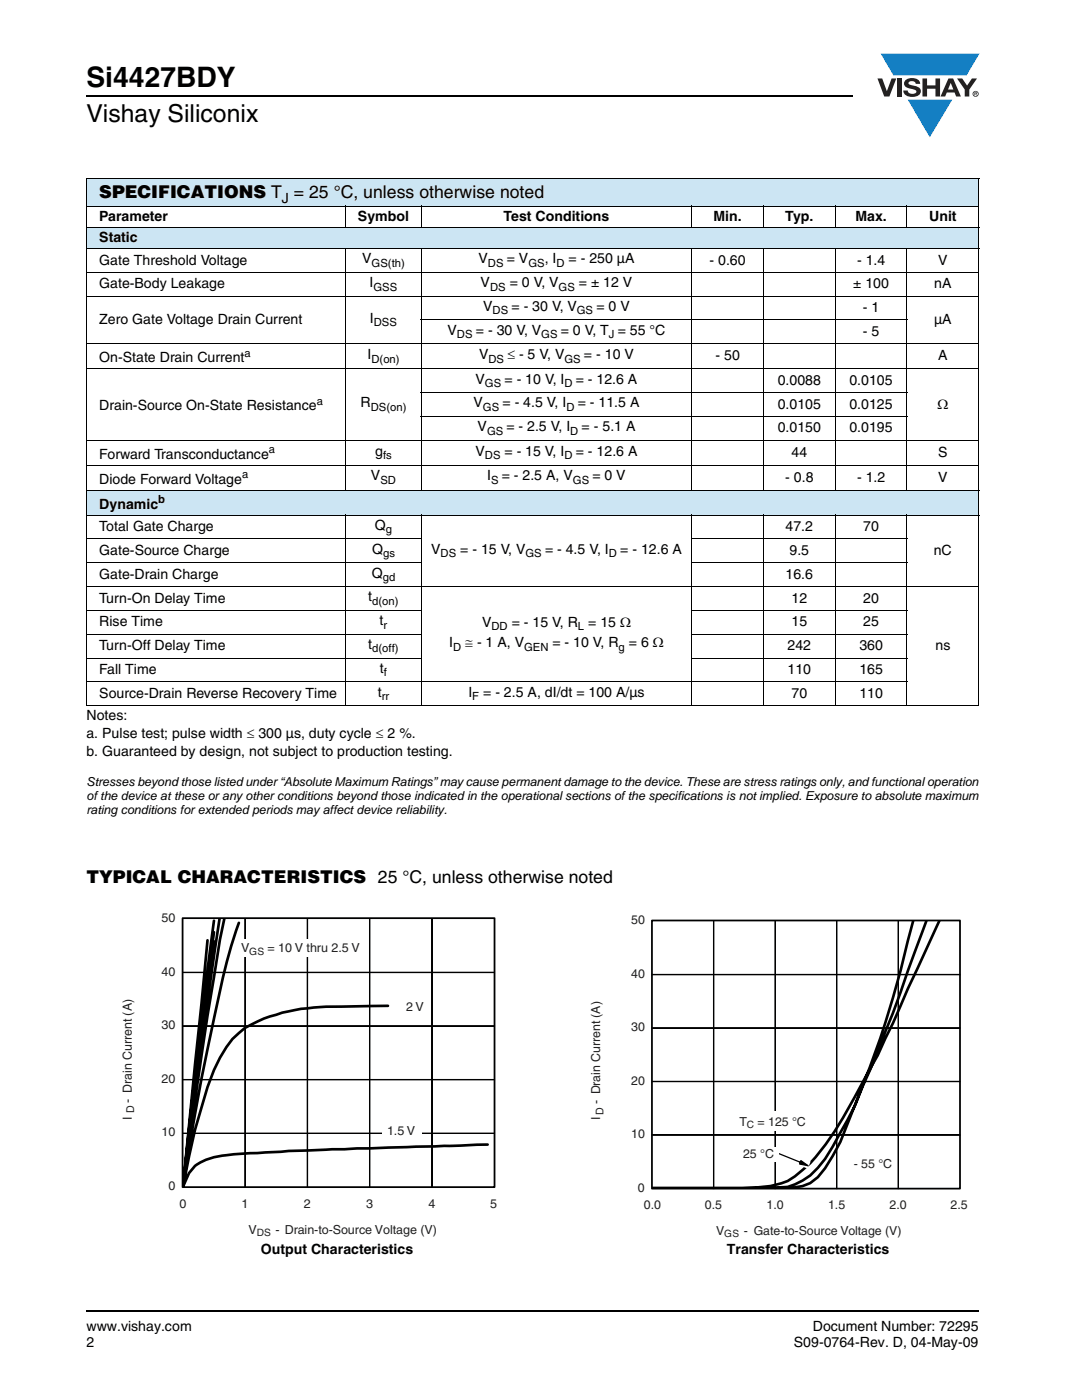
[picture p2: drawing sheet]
<svg xmlns="http://www.w3.org/2000/svg" width="216mm" height="279mm" viewBox="0 0 216 279" stroke-linecap="round" stroke-linejoin="round" font-family="sans-serif">
<defs><g id="words">
<text font-size="5.6" x="17.3" y="17.4">Si4427BDY</text>
<text font-size="4.9" x="17.3" y="24.4">Vishay Siliconix</text>
<g font-size="3.5">
<text x="19.8" y="39.6">SPECIFICATIONS T = 25 °C, unless otherwise noted</text>
<text x="17.3" y="176.3">TYPICAL CHARACTERISTICS 25 °C, unless otherwise noted</text>
</g>
<g font-size="2.8">
<text x="56.2" y="40.5">J</text>
<text x="19.8" y="44.1">Parameter</text>
<text x="71.4" y="44.1">Symbol</text>
<text x="100.4" y="44.1">Test Conditions</text>
<text x="142.4" y="44.1">Min.</text>
<text x="156.7" y="44.1">Typ.</text>
<text x="170.7" y="44.1">Max.</text>
<text x="185.4" y="44.1">Unit</text>
<text x="19.8" y="48.3">Static</text>
<text x="19.8" y="52.8">Gate Threshold Voltage</text>
<text x="72.3" y="52.5">V</text>
<text x="95.5" y="52.5">V</text>
<text x="101.1" y="52.5">= V</text>
<text x="108.7" y="52.5">, I</text>
<text x="113.5" y="52.5">= - 250 µA</text>
<text x="141.6" y="52.8">- 0.60</text>
<text x="171" y="52.8">- 1.4</text>
<text x="187.2" y="52.8">V</text>
<text x="19.8" y="57.6">Gate-Body Leakage</text>
<text x="73.7" y="57.3">I</text>
<text x="95.9" y="57.3">V</text>
<text x="101.7" y="57.3">= 0 V, V</text>
<text x="115.5" y="57.3">= ± 12 V</text>
<text x="170.2" y="57.6">± 100</text>
<text x="186.4" y="57.6">nA</text>
<text x="19.8" y="64.7">Zero Gate Voltage Drain Current</text>
<text x="73.8" y="64.4">I</text>
<text x="96.4" y="62">V</text>
<text x="102.1" y="62">= - 30 V, V</text>
<text x="119" y="62">= 0 V</text>
<text x="172.2" y="62.3">- 1</text>
<text x="186.4" y="64.7">µA</text>
<text x="73.3" y="71.7">I</text>
<text x="89.3" y="66.8">V</text>
<text x="95" y="66.8">= - 30 V, V</text>
<text x="95.6" y="71.7">V</text>
<text x="101.2" y="71.7">≤ - 5 V, V</text>
<text x="111.9" y="66.8">= 0 V, T = 55 °C</text>
<text x="116.5" y="71.7">= - 10 V</text>
<text x="142.8" y="71.9">- 50</text>
<text x="172.2" y="67.1">- 5</text>
<text x="187.2" y="71.9">A</text>
<text x="19.8" y="72.3">On-State Drain Current</text>
<text x="94.9" y="76.5">V</text>
<text x="100.7" y="76.5">= - 10 V, I</text>
<text x="114.9" y="76.5">= - 12.6 A</text>
<text x="155.2" y="76.8">0.0088</text>
<text x="169.5" y="76.8">0.0105</text>
<text x="19.8" y="81.9">Drain-Source On-State Resistance</text>
<text x="71.9" y="81.3">R</text>
<text x="94.5" y="81.3">V</text>
<text x="100.3" y="81.3">= - 4.5 V, I</text>
<text x="115.3" y="81.3">= - 11.5 A</text>
<text x="155.2" y="81.5">0.0105</text>
<text x="169.5" y="81.5">0.0125</text>
<text x="187" y="81.5">Ω</text>
<text x="95.3" y="86">V</text>
<text x="101" y="86">= - 2.5 V, I</text>
<text x="116.1" y="86">= - 5.1 A</text>
<text x="155.2" y="86.3">0.0150</text>
<text x="169.5" y="86.3">0.0195</text>
<text x="19.8" y="91.5">Forward Transconductance</text>
<text x="74" y="95.9">V</text>
<text x="74.9" y="90.9">g</text>
<text x="94.9" y="90.9">V</text>
<text x="97.2" y="95.9">I</text>
<text x="100.1" y="95.9">= - 2.5 A, V</text>
<text x="100.7" y="90.9">= - 15 V, I</text>
<text x="114.9" y="90.9">= - 12.6 A</text>
<text x="118.2" y="95.9">= 0 V</text>
<text x="157.9" y="91.2">44</text>
<text x="187.2" y="91.2">S</text>
<text x="19.8" y="96.5">Diode Forward Voltage</text>
<text x="19.8" y="101.5">Dynamic</text>
<text x="156.7" y="96.1">- 0.8</text>
<text x="171" y="96.1">- 1.2</text>
<text x="187.2" y="96.1">V</text>
<text x="19.8" y="106">Total Gate Charge</text>
<text x="74.8" y="105.7">Q</text>
<text x="156.8" y="106">47.2</text>
<text x="172.3" y="106">70</text>
<text x="19.8" y="110.7">Gate-Source Charge</text>
<text x="74.2" y="110.5">Q</text>
<text x="86" y="110.5">V</text>
<text x="91.8" y="110.5">= - 15 V, V</text>
<text x="108.8" y="110.5">= - 4.5 V, I</text>
<text x="123.8" y="110.5">= - 12.6 A</text>
<text x="157.5" y="110.7">9.5</text>
<text x="186.3" y="110.7">nC</text>
<text x="19.8" y="115.5">Gate-Drain Charge</text>
<text x="73.5" y="120">t</text>
<text x="74.2" y="115.3">Q</text>
<text x="156.8" y="115.5">16.6</text>
<text x="19.8" y="125">Rise Time</text>
<text x="19.8" y="120.2">Turn-On Delay Time</text>
<text x="75.8" y="124.8">t</text>
<text x="96.2" y="125.1">V</text>
<text x="102.1" y="125.1">= - 15 V, R</text>
<text x="117.4" y="125.1">= 15 Ω</text>
<text x="157.9" y="120.2">12</text>
<text x="157.9" y="125">15</text>
<text x="172.3" y="120.2">20</text>
<text x="172.3" y="125">25</text>
<text x="19.8" y="129.8">Turn-Off Delay Time</text>
<text x="73.5" y="129.5">t</text>
<text x="89.6" y="129.1">I</text>
<text x="92.8" y="129.1">≅ - 1 A, V</text>
<text x="110.2" y="129.1">= - 10 V, R</text>
<text x="125.5" y="129.1">= 6 Ω</text>
<text x="157.2" y="129.8">242</text>
<text x="171.5" y="129.8">360</text>
<text x="186.6" y="129.8">ns</text>
<text x="19.8" y="134.5">Fall Time</text>
<text x="75.8" y="134.2">t</text>
<text x="157.2" y="134.5">110</text>
<text x="171.5" y="134.5">165</text>
<text x="17.3" y="143.7">Notes:</text>
<text x="19.8" y="139.3">Source-Drain Reverse Recovery Time</text>
<text x="75.4" y="139">t</text>
<text x="93.5" y="139">I</text>
<text x="96.4" y="139">= - 2.5 A, dI/dt = 100 A/µs</text>
<text x="157.9" y="139.3">70</text>
<text x="171.5" y="139.3">110</text>
<text x="17.3" y="147.3">a. Pulse test; pulse width ≤ 300 µs, duty cycle ≤ 2 %.</text>
<text x="17.3" y="150.8">b. Guaranteed by design, not subject to production testing.</text>
<text x="52" y="250.3">Output Characteristics</text>
<text x="145" y="250.3">Transfer Characteristics</text>
<text x="17.3" y="265.6">www.vishay.com</text>
<text x="17.3" y="268.8">2</text>
<text x="158.4" y="268.8">S09-0764-Rev. D, 04-May-09</text>
<text x="162.2" y="265.6">Document Number: 72295</text>
</g>
<g font-size="2.5">
<text x="17.3" y="159.6">of the device at these or any other conditions beyond those indicated in the operational sections of the specifications is not implied. Exposure to absolute maximum</text>
<text x="17.3" y="156.8">Stresses beyond those listed under “Absolute Maximum Ratings” may cause permanent damage to the device. These are stress ratings only, and functional operation</text>
<text x="17.3" y="162.5">rating conditions for extended periods may affect device reliability.</text>
</g>
<g font-size="2.5" fill="#231f20">
<text x="32.2" y="184">50</text>
<text x="125.9" y="184.5">50</text>
<text x="48.1" y="190">V</text>
<text x="53.4" y="190">= 10 V thru 2.5 V</text>
<text x="32.2" y="194.7">40</text>
<text x="125.9" y="195.1">40</text>
<text x="81" y="201.8">2 V</text>
<text x="32.2" y="205.4">30</text>
<text x="125.9" y="205.8">30</text>
<text x="26.3" y="220.1" transform="rotate(-90 26.3 220.1)">- Drain Current (A)</text>
<text x="32.2" y="216.1">20</text>
<text x="119.8" y="220.2" transform="rotate(-90 119.8 220.2)">- Drain Current (A)</text>
<text x="125.9" y="216.5">20</text>
<text x="26.3" y="223.5" transform="rotate(-90 26.3 223.5)">I</text>
<text x="32.2" y="226.8">10</text>
<text x="77.2" y="226.6">1.5 V</text>
<text x="119.8" y="223.5" transform="rotate(-90 119.8 223.5)">I</text>
<text x="125.9" y="227.1">10</text>
<text x="147.5" y="224.7">T</text>
<text x="151.2" y="224.7">= 125 °C</text>
<text x="148.3" y="231.1">25 °C</text>
<text x="170.4" y="233.2">- 55 °C</text>
<text x="33.6" y="237.5">0</text>
<text x="127.3" y="237.8">0</text>
<text x="35.8" y="241">0</text>
<text x="48.2" y="241">1</text>
<text x="60.6" y="241">2</text>
<text x="73" y="241">3</text>
<text x="85.5" y="241">4</text>
<text x="97.8" y="241">5</text>
<text x="128.5" y="241.3">0.0</text>
<text x="140.7" y="241.3">0.5</text>
<text x="152.9" y="241.3">1.0</text>
<text x="165.2" y="241.3">1.5</text>
<text x="177.5" y="241.3">2.0</text>
<text x="189.7" y="241.3">2.5</text>
<text x="49.6" y="246.2">V</text>
<text x="55" y="246.2">- Drain-to-Source Voltage (V)</text>
<text x="142.9" y="246.4">V</text>
<text x="148.4" y="246.4">- Gate-to-Source Voltage (V)</text>
</g>
<g font-size="2.2">
<text x="74.1" y="53.3">GS(th)</text>
<text x="97.3" y="53.3">DS</text>
<text x="105.4" y="53.3">GS</text>
<text x="111" y="53.3">D</text>
<text x="74.5" y="58">GSS</text>
<text x="97.8" y="58">DS</text>
<text x="111.5" y="58">GS</text>
<text x="74.6" y="65.1">DSS</text>
<text x="98.3" y="62.8">DS</text>
<text x="115.1" y="62.8">GS</text>
<text x="48.8" y="71.2">a</text>
<text x="91.2" y="67.5">DS</text>
<text x="108" y="67.5">GS</text>
<text x="121.5" y="67.5">J</text>
<text x="74.1" y="72.4">D(on)</text>
<text x="96.8" y="77.2">GS</text>
<text x="97.5" y="72.4">DS</text>
<text x="112.6" y="72.4">GS</text>
<text x="112.6" y="77.2">D</text>
<text x="63.2" y="80.8">a</text>
<text x="74" y="82">DS(on)</text>
<text x="96.4" y="82">GS</text>
<text x="113" y="82">D</text>
<text x="97.2" y="86.7">GS</text>
<text x="113.8" y="86.7">D</text>
<text x="48.3" y="95.4">a</text>
<text x="53.6" y="90.4">a</text>
<text x="76.4" y="91.6">fs</text>
<text x="96.8" y="91.6">DS</text>
<text x="112.6" y="91.6">D</text>
<text x="31.6" y="100.4">b</text>
<text x="75.9" y="96.6">SD</text>
<text x="98" y="96.6">S</text>
<text x="114.3" y="96.6">GS</text>
<text x="77" y="106.4">g</text>
<text x="76.4" y="111.2">gs</text>
<text x="87.9" y="111.2">DS</text>
<text x="104.9" y="111.2">GS</text>
<text x="121.5" y="111.2">D</text>
<text x="76.4" y="116">gd</text>
<text x="74.3" y="120.7">d(on)</text>
<text x="76.5" y="125.5">r</text>
<text x="98.1" y="125.8">DD</text>
<text x="115.3" y="125.8">L</text>
<text x="74.3" y="130.2">d(off)</text>
<text x="90.4" y="129.9">D</text>
<text x="104.6" y="129.9">GEN</text>
<text x="123.4" y="129.9">g</text>
<text x="76.6" y="135">f</text>
<text x="76.2" y="139.7">rr</text>
<text x="94.2" y="139.7">F</text>
</g>
<g font-size="2.1" fill="#231f20">
<text x="26.7" y="222.2" transform="rotate(-90 26.7 222.2)">D</text>
<text x="120.4" y="222.4" transform="rotate(-90 120.4 222.4)">D</text>
</g>
<g font-size="2" fill="#231f20">
<text x="49.7" y="190.5">GS</text>
<text x="149.1" y="225.2">C</text>
<text x="51.2" y="246.7">DS</text>
<text x="144.5" y="247">GS</text>
</g>
</g></defs>
<path d="M17.1 18.9h.2v.3h-.2zM17.1 261.5h.2v.4h-.2z" fill="#000"/>
<path d="M17.3 19.1h152.9M17.3 261.7h178.1" fill="none" stroke="#000" stroke-width=".36"/>
<path d="M175.1 10.7h20.4v16.7h-20.4z" fill="#fff"/>
<g fill="#147fc3">
<path d="M175.7 10.7h19.7l-2.5 4.4h-3.8h-10.8z"/>
<path d="M181.1 19.9h8.9l-4.5 7.5z"/>
</g>
<g fill="#231f20">
<path d="M175.1 15.7h.9l1 2.5 .9-2.5h.9l-1.3 3.6h-1.1z"/>
<path d="M179 15.7h.9v3.6h-.9z"/>
<path d="M180.7 16a2.1 2.1 0 0 1 2.8 .3l.1 .4h-.9a.79 .79 0 0 0-.7-.5 .79 .79 0 0 0-.7 .4l.2 .3 1 .2a1.08 1.08 0 0 1 1.2 1.1 1.08 1.08 0 0 1-1.1 1.1 1.73 1.73 0 0 1-2.4-1.2h.9a.96 .96 0 0 0 .8 .6 .96 .96 0 0 0 1-.4 1.31 1.31 0 0 0-1.3-.6 1.03 1.03 0 0 1-1-.6 1.03 1.03 0 0 1 .1-1.1z"/>
<path d="M184.1 15.7h.9v1.3h1.7v-1.3h.9v3.6h-.9v-1.6h-1.7v1.6h-.9z"/>
<path d="M191 15.7h1l1 1.4 .9-1.4h1.1l-1.6 2.2v1.4h-.9v-1.4z"/>
<path d="M189.7 16.5l.5 1.4h-1zM189.2 15.7l-1.5 3.6h.9l.3-.8h1.6l.3 .8h.9l-1.5-3.6z"/>
<path d="M194.2 18.7a.46 .46 0 0 1 .9 0 .46 .46 0 0 1-.9 0zM194.1 18.7a.6 .6 0 0 0 1.2 0 .6 .6 0 0 0-1.2 0z"/>
<path d="M194.6 18.5h.2v.2h-.2zM194.4 18.4v.7h.2v-.3l.3 .3-.1-.3 .1-.2v-.2z"/>
</g>
<g fill="#cce5f3">
<path d="M17.3 35.6h178v5.5h-178z"/>
<path d="M17.3 45.4h178v4.2h-178z"/>
<path d="M17.3 97.8h178v5h-178z"/>
</g>
<g fill="none" stroke="#000" stroke-width=".2">
<path d="M17.2 35.6h178.2M17.3 35.7v9.6M195.3 35.7v9.6M17.2 41.1h120.7M17.2 45.4h178.2M17.2 49.6h178.2M17.2 54.4h178.2M17.2 59.1h178.2M17.3 45.5v4M17.3 49.7v48M69 41v4.5M69 49.5v48.4"/>
<path d="M84 41v4.5M84 49.5v48.4M138 41v4.5M138 49.5v48.4M138.1 41.1h42.8M152.4 41v4.5M152.4 49.5v48.4M166.7 41v4.5M166.7 49.5v48.4M181 41v4.5M181 49.5v48.4M181.1 41.1h14.3"/>
<path d="M195.3 45.5v4M195.3 49.7v48M17.2 68.6h178.2M17.2 73.6h178.2M83.9 63.9h97.2M83.9 78.3h97.2M17.2 87.8h178.2M17.2 92.8h178.2M17.2 97.8h178.2M17.3 97.9v4.8M83.9 83.1h97.2M195.3 97.9v4.8"/>
<path d="M17.2 102.8h178.2M17.2 107.5h66.9M17.2 112.3h66.9M17.2 117.1h178.2M17.3 102.9v37.8M69 102.7v38.2M84 102.7v38.2M137.9 107.5h43.2M137.9 112.3h43.2M138 102.7v38.2M152.4 102.7v38.2M166.7 102.7v38.2"/>
<path d="M181 102.7v38.2M195.3 102.9v37.8M17.2 121.8h66.9M17.2 126.6h66.9M17.2 131.3h66.9M17.2 136.1h163.9M137.9 121.8h43.2M137.9 126.6h43.2M137.9 131.3h43.2M17.2 140.8h120.7M138.1 140.8h42.8M181.1 140.8h14.3"/>
</g>
<path d="M24.2 181.9h77v65.2h-77z" fill="#fff"/>
<g fill="none" stroke="#000" stroke-width=".2">
<path d="M36.5 194.1h62.2M36.5 194l62.2 .1zM48.9 183.3l.1 53.6zM48.9 183.3v53.6M61.3 183.3l.1 53.6zM61.3 183.3v53.6M73.7 183.3l.1 53.6zM73.8 183.3v53.6M86.2 183.3v53.6zM86.2 183.3v53.6M36.5 215.5h62.2M36.5 204.8h62.2"/>
<path d="M36.5 215.4l62.2 .1zM36.5 204.7l62.2 .1zM36.5 226.2h62.2M36.5 226.1l62.2 .1z"/>
</g>
<path d="M41.4 187.7l-4.9 49.1M42.7 187.9l-3.2 24.5-3 24.4M42.7 186l-3.3 25.4-2.9 25.4M42.7 183.7l-3.8 30.7-2.4 22.4M43.8 183.3l-3.3 23-4 30.5M44.8 183.3l-.9 4.2-2.5 15.2-4.9 34.1M47.7 184.2a168.9 168.9 0 0 0-5.9 23.6l-.4 1.6a526.6 526.6 0 0 0-4.9 27.4M77.4 200.7l-7.8 .2a53.2 53.2 0 0 0-13.3 1.2l-1.2 .4a21.1 21.1 0 0 0-6.2 2.7 15.2 15.2 0 0 0-5 5.9l-1.2 2.5a131.3 131.3 0 0 0-6.2 23.2M97.3 228.4l-31 1-10.2 .5a105.4 105.4 0 0 0-13.4 1.1l-1.6 .5a6.7 6.7 0 0 0-3.4 2.6l-1.2 2.7" fill="none" stroke="#000" stroke-width=".53"/>
<path d="M36.4 183.2h62.3v53.7h-62.3z" fill="none" stroke="#000" stroke-width=".36"/>
<g fill="#fff">
<path d="M47.1 187.4h25.3v3.5h-25.3z"/>
<path d="M80 199.9h5.7v2.4h-5.7z"/>
<path d="M76.2 224.7h7.8v2.4h-7.8z"/>
<path d="M117.6 182.4h75.5v65h-75.5z"/>
</g>
<g fill="none" stroke="#000" stroke-width=".2">
<path d="M130.2 194.5h61.4zM130.2 194.5h61.4M142.4 183.8v53.4zM142.4 183.8v53.4M154.6 183.8l.1 53.4zM154.7 183.8v53.4M166.9 183.8l.1 53.4zM167 183.8v53.4M179.2 183.8l.1 53.4zM179.2 183.8v53.4M130.2 215.8l61.4 .1zM130.2 205.1l61.4 .1z"/>
<path d="M130.2 215.8h61.4M130.2 205.2h61.4M130.2 226.5h61.4zM130.2 226.5h61.4"/>
</g>
<path d="M182.2 183.7l-1.1 4.1a205.6 205.6 0 0 1-10.5 32.7l-1.2 2.9a34.3 34.3 0 0 1-6.2 11.5 7.9 7.9 0 0 1-6 2.1l-27 .1M184.9 183.7l-2.2 5.9a470.7 470.7 0 0 1-12.1 30.9l-2.9 5.5a25.6 25.6 0 0 1-6 8.6l-1.6 1-1.5 .8-1.4 .5-4.6 .2h-22.4M187.4 183.7l-7.7 17a182.4 182.4 0 0 1-9.2 18.3 64.1 64.1 0 0 1-8.8 13.1l-1.6 1.4a11.9 11.9 0 0 1-7.4 3.3l-4.6 .3h-17.9" fill="none" stroke="#000" stroke-width=".53"/>
<path d="M130.1 183.7h61.5v53.5h-61.5z" fill="none" stroke="#000" stroke-width=".35"/>
<g fill="#fff">
<path d="M145.3 221.9h16.1v3.8h-16.1z"/>
<path d="M169.4 231.3h9.1v2.4h-9.1z"/>
</g>
<path d="M154.9 229.1l6.9 2.7-.6 1.4-6.9-2.8z" fill="#fff"/>
<path d="M159.8 231.6l1.4 1-1.6-.3z" fill="#000"/>
<path d="M154.9 230l4.8 2M159.8 231.6l1.4 1-1.6-.3z" fill="none" stroke="#000" stroke-width=".25"/>
<path d="M146 228.9h9.4v3h-9.4z" fill="#fff"/>
<use href="#words"/>
</svg>
